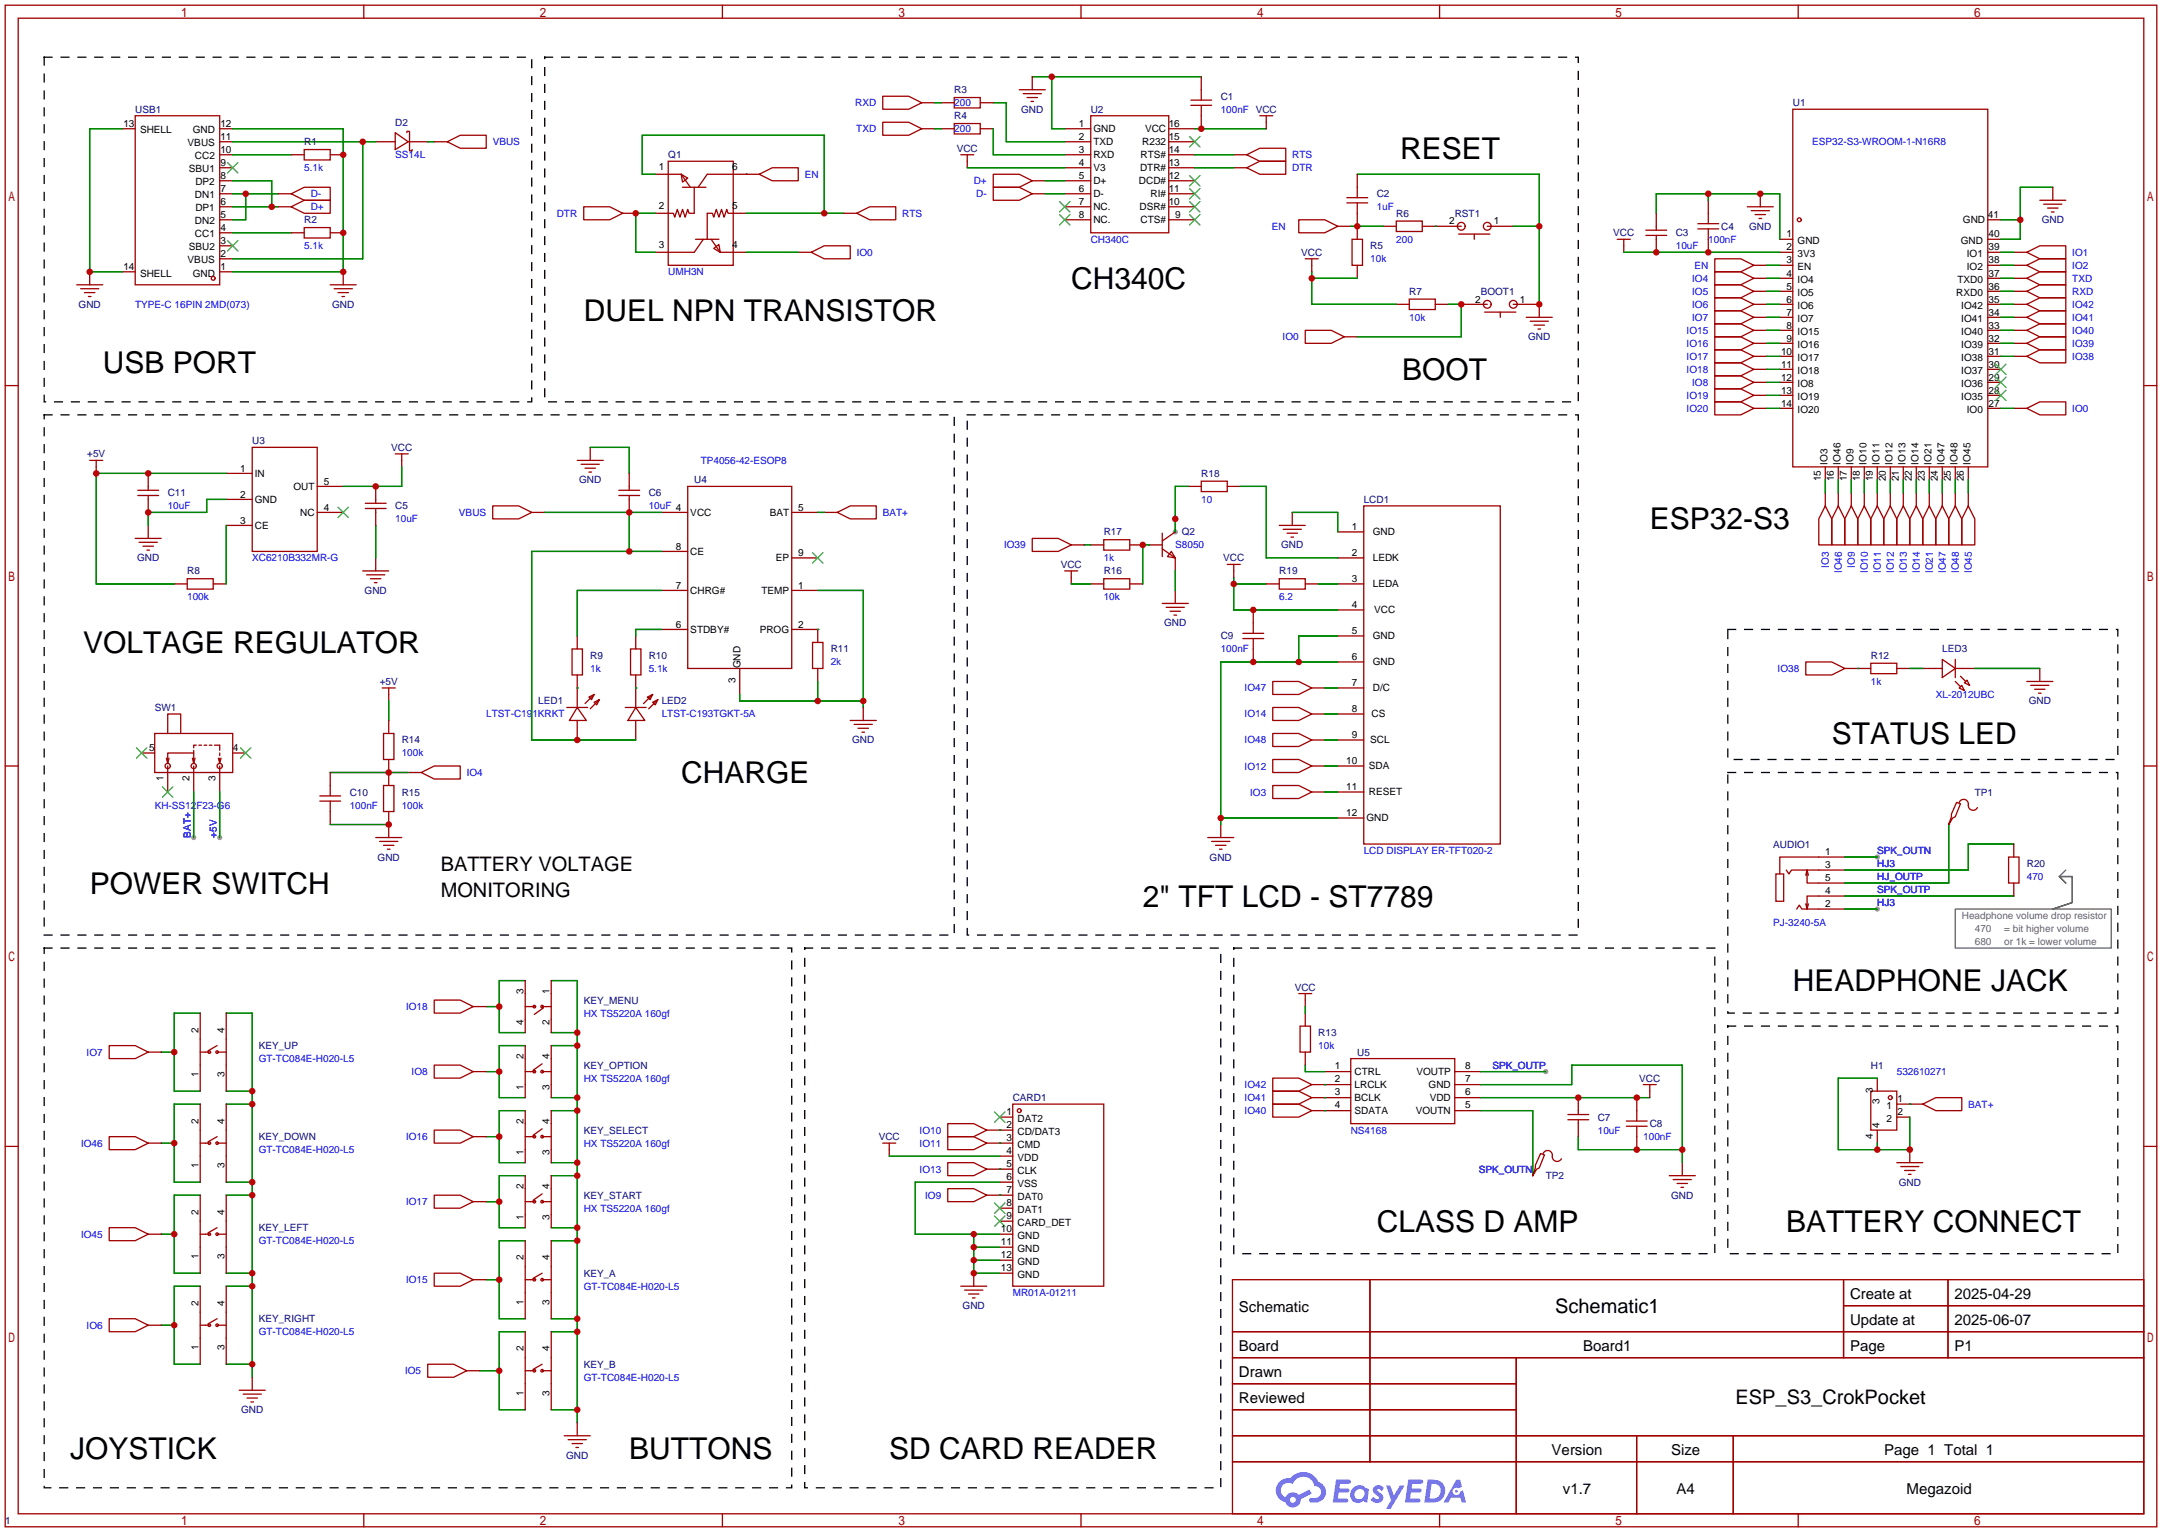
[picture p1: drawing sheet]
<svg xmlns="http://www.w3.org/2000/svg" width="422mm" height="299mm" viewBox="0 0 422 299" stroke-linecap="round" stroke-linejoin="round" font-family="sans-serif">
<defs><g id="words">
<g font-size="5.9">
<text x="273.6" y="31">RESET</text>
<text x="209.3" y="56.4">CH340C</text>
<text x="114" y="62.8">DUEL NPN TRANSISTOR</text>
<text x="20.1" y="72.9">USB PORT</text>
<text x="274" y="74.2">BOOT</text>
<text x="322.3" y="103.4">ESP32-S3</text>
<text x="16.3" y="127.5">VOLTAGE REGULATOR</text>
<text x="357.9" y="145.3">STATUS LED</text>
<text x="133.1" y="152.9">CHARGE</text>
<text x="17.5" y="174.5">POWER SWITCH</text>
<text x="223.3" y="177.1">2&quot; TFT LCD - ST7789</text>
<text x="350.3" y="193.6">HEADPHONE JACK</text>
<text x="269" y="240.6">CLASS D AMP</text>
<text x="349" y="240.6">BATTERY CONNECT</text>
<text x="13.7" y="285">JOYSTICK</text>
<text x="122.9" y="285">BUTTONS</text>
<text x="173.7" y="285">SD CARD READER</text>
</g>
<g font-size="3.9">
<text x="86.1" y="170">BATTERY VOLTAGE</text>
<text x="86.1" y="175.1">MONITORING</text>
<text x="303.8" y="256.4">Schematic1</text>
<text x="339.1" y="274.2">ESP_S3_CrokPocket</text>
</g>
<g font-size="2.9">
<text x="242.1" y="256.2">Schematic</text>
<text x="361.5" y="253.7">Create at</text>
<text x="381.9" y="253.7">2025-04-29</text>
<text x="242.1" y="263.9">Board</text>
<text x="309.3" y="263.9">Board1</text>
<text x="361.5" y="258.8">Update at</text>
<text x="361.5" y="263.9">Page</text>
<text x="381.9" y="258.8">2025-06-07</text>
<text x="381.9" y="263.9">P1</text>
<text x="242.1" y="268.9">Drawn</text>
<text x="242.1" y="274">Reviewed</text>
<text x="303.2" y="284.2">Version</text>
<text x="326.5" y="284.2">Size</text>
<text x="368.1" y="284.2">Page 1 Total 1</text>
<text x="305.4" y="291.8">v1.7</text>
<text x="327.5" y="291.8">A4</text>
<text x="372.5" y="291.8">Megazoid</text>
</g>
<g font-size="2" fill="#000080">
<text x="26.4" y="22">USB1</text>
<text x="186.4" y="18.2">R3</text>
<text x="186.4" y="23.3">R4</text>
<text x="199.5" y="22">GND</text>
<text x="213.1" y="22">U2</text>
<text x="238.5" y="19.5">C1</text>
<text x="350.3" y="20.8">U1</text>
<text x="59.4" y="28.4">R1</text>
<text x="77.2" y="24.6">D2</text>
<text x="186.9" y="29.6">VCC</text>
<text x="130.6" y="30.9">Q1</text>
<text x="269" y="38.5">C2</text>
<text x="59.4" y="43.6">R2</text>
<text x="272.8" y="42.3">R6</text>
<text x="284.2" y="42.3">RST1</text>
<text x="315.2" y="46.2">VCC</text>
<text x="327.4" y="46.2">C3</text>
<text x="336.3" y="44.9">C4</text>
<text x="341.7" y="44.9">GND</text>
<text x="398.9" y="43.6">GND</text>
<text x="254.2" y="50">VCC</text>
<text x="267.7" y="48.7">R5</text>
<text x="275.3" y="57.6">R7</text>
<text x="289.3" y="57.6">BOOT1</text>
<text x="15.4" y="60.1">GND</text>
<text x="64.9" y="60.1">GND</text>
<text x="298.6" y="66.5">GND</text>
<text x="17" y="89.3">+5V</text>
<text x="49.3" y="86.8">U3</text>
<text x="76.4" y="88.1">VCC</text>
<text x="113.1" y="94.4">GND</text>
<text x="135.6" y="94.4">U4</text>
<text x="234.7" y="93.1">R18</text>
<text x="32.8" y="97">C11</text>
<text x="77.2" y="99.5">C5</text>
<text x="126.7" y="97">C6</text>
<text x="266.4" y="98.2">LCD1</text>
<text x="215.6" y="104.6">R17</text>
<text x="230.9" y="104.6">Q2</text>
<text x="250.3" y="107.1">GND</text>
<text x="26.8" y="109.7">GND</text>
<text x="36.6" y="112.2">R8</text>
<text x="207.2" y="110.9">VCC</text>
<text x="215.6" y="112.2">R16</text>
<text x="239" y="109.7">VCC</text>
<text x="249.9" y="112.2">R19</text>
<text x="71.2" y="116">GND</text>
<text x="227.4" y="122.4">GND</text>
<text x="238.5" y="124.9">C9</text>
<text x="115.3" y="128.7">R9</text>
<text x="126.7" y="128.7">R10</text>
<text x="162.3" y="127.4">R11</text>
<text x="365.5" y="128.7">R12</text>
<text x="379.5" y="127.4">LED3</text>
<text x="74.2" y="133.8">+5V</text>
<text x="105.2" y="137.6">LED1</text>
<text x="129.3" y="137.6">LED2</text>
<text x="396.4" y="137.6">GND</text>
<text x="30.2" y="138.9">SW1</text>
<text x="78.5" y="145.2">R14</text>
<text x="166.5" y="145.2">GND</text>
<text x="68.3" y="155.4">C10</text>
<text x="78.5" y="155.4">R15</text>
<text x="385.8" y="155.4">TP1</text>
<text x="346.5" y="165.5">AUDIO1</text>
<text x="73.8" y="168.1">GND</text>
<text x="236.3" y="168.1">GND</text>
<text x="396" y="169.3">R20</text>
<text x="114" y="196">KEY_MENU</text>
<text x="253" y="193.5">VCC</text>
<text x="257.6" y="202.4">R13</text>
<text x="50.5" y="204.9">KEY_UP</text>
<text x="114" y="208.7">KEY_OPTION</text>
<text x="265.2" y="206.2">U5</text>
<text x="365.5" y="208.7">H1</text>
<text x="197.9" y="215.1">CARD1</text>
<text x="320.3" y="211.3">VCC</text>
<text x="114" y="221.4">KEY_SELECT</text>
<text x="312.2" y="218.9">C7</text>
<text x="322.3" y="220.1">C8</text>
<text x="50.5" y="222.7">KEY_DOWN</text>
<text x="171.7" y="222.7">VCC</text>
<text x="302" y="230.3">TP2</text>
<text x="371" y="231.6">GND</text>
<text x="114" y="234.1">KEY_START</text>
<text x="326.5" y="234.1">GND</text>
<text x="50.5" y="240.5">KEY_LEFT</text>
<text x="114" y="249.4">KEY_A</text>
<text x="188.1" y="255.7">GND</text>
<text x="50.5" y="258.2">KEY_RIGHT</text>
<text x="114" y="267.1">KEY_B</text>
<text x="47.1" y="276">GND</text>
<text x="110.6" y="284.9">GND</text>
<text x="1" y="297.6">1</text>
</g>
<g font-size="2" fill="#00f">
<text x="167.1" y="20.8">RXD</text>
<text x="186.4" y="20.8">200</text>
<text x="238.5" y="22">100nF VCC</text>
<text x="96.3" y="28.4">VBUS</text>
<text x="167.3" y="25.8">TXD</text>
<text x="186.4" y="25.8">200</text>
<text x="354.1" y="28.4">ESP32-S3-WROOM-1-N16R8</text>
<text x="59.4" y="33.5">5.1k</text>
<text x="77.2" y="30.9">SS14L</text>
<text x="157.2" y="34.7">EN</text>
<text x="190.2" y="36">D+</text>
<text x="252.5" y="33.5">DTR</text>
<text x="252.5" y="30.9">RTS</text>
<text x="60.7" y="38.5">D-</text>
<text x="60.7" y="41.1">D+</text>
<text x="190.7" y="38.5">D-</text>
<text x="269" y="41.1">1uF</text>
<text x="108.8" y="42.3">DTR</text>
<text x="176.3" y="42.3">RTS</text>
<text x="213.1" y="47.4">CH340C</text>
<text x="248.5" y="44.9">EN</text>
<text x="272.8" y="47.4">200</text>
<text x="333.8" y="47.4">100nF</text>
<text x="59.4" y="48.7">5.1k</text>
<text x="130.6" y="53.8">UMH3N</text>
<text x="167.4" y="50">IO0</text>
<text x="267.7" y="51.2">10k</text>
<text x="327.4" y="48.7">10uF</text>
<text x="331" y="52.5">EN</text>
<text x="404.9" y="50">IO1</text>
<text x="404.9" y="52.5">IO2</text>
<text x="330.6" y="55">IO4</text>
<text x="330.6" y="57.6">IO5</text>
<text x="404.9" y="55">TXD</text>
<text x="404.9" y="57.6">RXD</text>
<text x="26.4" y="60.1">TYPE-C 16PIN 2MD(073)</text>
<text x="275.3" y="62.7">10k</text>
<text x="329.5" y="65.2">IO15</text>
<text x="330.6" y="60.1">IO6</text>
<text x="330.6" y="62.7">IO7</text>
<text x="404.9" y="60.1">IO42</text>
<text x="404.9" y="62.7">IO41</text>
<text x="404.9" y="65.2">IO40</text>
<text x="250.6" y="66.5">IO0</text>
<text x="329.5" y="67.7">IO16</text>
<text x="329.5" y="70.3">IO17</text>
<text x="404.9" y="67.7">IO39</text>
<text x="404.9" y="70.3">IO38</text>
<text x="329.5" y="72.8">IO18</text>
<text x="329.5" y="77.9">IO19</text>
<text x="330.6" y="75.4">IO8</text>
<text x="329.5" y="80.4">IO20</text>
<text x="404.9" y="80.4">IO0</text>
<text x="136.9" y="90.6">TP4056-42-ESOP8</text>
<text x="32.8" y="99.5">10uF</text>
<text x="89.7" y="100.8">VBUS</text>
<text x="126.7" y="99.5">10uF 4</text>
<text x="172.5" y="100.8">BAT+</text>
<text x="234.7" y="98.2">10</text>
<text x="77.2" y="102">10uF</text>
<text x="196.2" y="107.1">IO39</text>
<text x="229.6" y="107.1">S8050</text>
<text x="49.3" y="109.7">XC6210B332MR-G</text>
<text x="215.6" y="109.7">1k</text>
<text x="357.3" y="110.8" transform="rotate(-90 357.3 110.8)">IO3</text>
<text x="359.8" y="111.9" transform="rotate(-90 359.8 111.9)">IO46</text>
<text x="362.4" y="110.8" transform="rotate(-90 362.4 110.8)">IO9</text>
<text x="364.9" y="111.9" transform="rotate(-90 364.9 111.9)">IO10</text>
<text x="367.5" y="111.9" transform="rotate(-90 367.5 111.9)">IO11</text>
<text x="370" y="111.9" transform="rotate(-90 370 111.9)">IO12</text>
<text x="372.5" y="111.9" transform="rotate(-90 372.5 111.9)">IO13</text>
<text x="375.1" y="111.9" transform="rotate(-90 375.1 111.9)">IO14</text>
<text x="377.6" y="111.9" transform="rotate(-90 377.6 111.9)">IO21</text>
<text x="380.2" y="111.9" transform="rotate(-90 380.2 111.9)">IO47</text>
<text x="382.7" y="111.9" transform="rotate(-90 382.7 111.9)">IO48</text>
<text x="385.2" y="111.9" transform="rotate(-90 385.2 111.9)">IO45</text>
<text x="36.6" y="117.3">100k</text>
<text x="215.6" y="117.3">10k</text>
<text x="249.9" y="117.3">6.2</text>
<text x="115.3" y="131.2">1k</text>
<text x="126.7" y="131.2">5.1k</text>
<text x="162.3" y="130">2k</text>
<text x="238.5" y="127.4">100nF</text>
<text x="347.3" y="131.2">IO38</text>
<text x="243.2" y="135.1">IO47</text>
<text x="365.5" y="133.8">1k</text>
<text x="378.2" y="136.3">XL-2012UBC</text>
<text x="95" y="140.1">LTST-C191KRKT</text>
<text x="129.3" y="140.1">LTST-C193TGKT-5A</text>
<text x="243.2" y="140.1">IO14</text>
<text x="78.5" y="147.8">100k</text>
<text x="243.2" y="145.2">IO48</text>
<text x="91.2" y="151.6">IO4</text>
<text x="243.2" y="150.3">IO12</text>
<text x="244.2" y="155.4">IO3</text>
<text x="30.2" y="157.9">KH-SS12F23-G6</text>
<text x="68.3" y="157.9">100nF</text>
<text x="78.5" y="157.9">100k</text>
<text x="37.3" y="163.6" transform="rotate(-90 37.3 163.6)">BAT+</text>
<text x="42.3" y="163.6" transform="rotate(-90 42.3 163.6)">+5V</text>
<text x="266.4" y="166.8">LCD DISPLAY ER-TFT020-2</text>
<text x="366.8" y="166.8">SPK_OUTN</text>
<text x="366.8" y="171.9">HJ_OUTP</text>
<text x="366.8" y="169.3">HJ3</text>
<text x="396" y="171.9">470</text>
<text x="366.8" y="177">HJ3</text>
<text x="366.8" y="174.4">SPK_OUTP</text>
<text x="346.5" y="180.8">PJ-3240-5A</text>
<text x="79.3" y="197.3">IO18</text>
<text x="114" y="198.6">HX TS5220A 160gf</text>
<text x="16.9" y="206.2">IO7</text>
<text x="50.5" y="207.4">GT-TC084E-H020-L5</text>
<text x="80.4" y="210">IO8</text>
<text x="257.6" y="204.9">10k</text>
<text x="291.6" y="208.7">SPK_OUTP</text>
<text x="370.6" y="210">532610271</text>
<text x="114" y="211.3">HX TS5220A 160gf</text>
<text x="243.2" y="212.5">IO42</text>
<text x="243.2" y="215.1">IO41</text>
<text x="179.7" y="221.4">IO10</text>
<text x="243.2" y="217.6">IO40</text>
<text x="263.9" y="221.4">NS4168</text>
<text x="312.2" y="221.4">10uF</text>
<text x="384.6" y="216.3">BAT+</text>
<text x="15.8" y="224">IO46</text>
<text x="50.5" y="225.2">GT-TC084E-H020-L5</text>
<text x="79.3" y="222.7">IO16</text>
<text x="114" y="224">HX TS5220A 160gf</text>
<text x="179.7" y="224">IO11</text>
<text x="321.1" y="222.7">100nF</text>
<text x="179.7" y="229">IO13</text>
<text x="288.9" y="229">SPK_OUTN</text>
<text x="79.3" y="235.4">IO17</text>
<text x="114" y="236.7">HX TS5220A 160gf</text>
<text x="180.7" y="234.1">IO9</text>
<text x="15.8" y="241.7">IO45</text>
<text x="50.5" y="243">GT-TC084E-H020-L5</text>
<text x="79.3" y="250.6">IO15</text>
<text x="114" y="251.9">GT-TC084E-H020-L5</text>
<text x="197.9" y="253.2">MR01A-01211</text>
<text x="16.9" y="259.5">IO6</text>
<text x="50.5" y="260.8">GT-TC084E-H020-L5</text>
<text x="79.1" y="268.4">IO5</text>
<text x="114" y="269.7">GT-TC084E-H020-L5</text>
</g>
<g font-size="2">
<text x="24.1" y="24.8">13</text>
<text x="27.4" y="26.1">SHELL</text>
<text x="36.7" y="28.6">VBUS</text>
<text x="37.6" y="26.1">GND</text>
<text x="43.1" y="29.9">10</text>
<text x="43.1" y="27.3">11</text>
<text x="43.1" y="24.8">12</text>
<text x="210.7" y="29.9">3</text>
<text x="210.7" y="27.3">2</text>
<text x="210.7" y="24.8">1</text>
<text x="213.6" y="28.3">TXD</text>
<text x="213.6" y="25.8">GND</text>
<text x="223.2" y="28.3">R232</text>
<text x="223.7" y="25.8">VCC</text>
<text x="228.3" y="24.8">16</text>
<text x="228.3" y="27.3">15</text>
<text x="228.3" y="29.9">14</text>
<text x="36.9" y="33.7">SBU1</text>
<text x="38.1" y="31.1">CC2</text>
<text x="43.1" y="35">8</text>
<text x="43.1" y="32.4">9</text>
<text x="128.7" y="33.2">1</text>
<text x="143" y="33.2">6</text>
<text x="210.7" y="35">5</text>
<text x="210.7" y="32.4">4</text>
<text x="213.6" y="36">D+</text>
<text x="213.6" y="33.4">V3</text>
<text x="213.6" y="30.9">RXD</text>
<text x="222.5" y="36">DCD#</text>
<text x="222.7" y="33.4">DTR#</text>
<text x="222.8" y="30.9">RTS#</text>
<text x="228.3" y="32.4">13</text>
<text x="228.3" y="35">12</text>
<text x="38.1" y="38.8">DN1</text>
<text x="38.2" y="41.3">DP1</text>
<text x="38.2" y="36.2">DP2</text>
<text x="43.1" y="40">6</text>
<text x="43.1" y="37.5">7</text>
<text x="128.7" y="40.8">2</text>
<text x="143" y="40.8">5</text>
<text x="210.7" y="40">7</text>
<text x="210.7" y="37.5">6</text>
<text x="213.6" y="41">NC.</text>
<text x="213.6" y="38.5">D-</text>
<text x="222.6" y="41">DSR#</text>
<text x="224.8" y="38.5">RI#</text>
<text x="228.3" y="37.5">11</text>
<text x="228.3" y="40">10</text>
<text x="38.1" y="46.4">CC1</text>
<text x="38.1" y="43.8">DN2</text>
<text x="43.1" y="47.7">3</text>
<text x="43.1" y="45.1">4</text>
<text x="43.1" y="42.6">5</text>
<text x="210.7" y="42.6">8</text>
<text x="213.6" y="43.6">NC.</text>
<text x="222.8" y="43.6">CTS#</text>
<text x="229.6" y="42.6">9</text>
<text x="283.1" y="43.8">2</text>
<text x="291.8" y="43.8">1</text>
<text x="349.1" y="46.4">1</text>
<text x="351.2" y="47.7">GND</text>
<text x="383.1" y="47.7">GND</text>
<text x="383.5" y="43.6">GND</text>
<text x="388.4" y="42.6">41</text>
<text x="388.5" y="46.4">40</text>
<text x="24.1" y="52.7">14</text>
<text x="36.7" y="51.5">VBUS</text>
<text x="36.9" y="48.9">SBU2</text>
<text x="43.1" y="52.7">1</text>
<text x="43.1" y="50.2">2</text>
<text x="128.7" y="48.4">3</text>
<text x="143" y="48.4">4</text>
<text x="349.1" y="48.9">2</text>
<text x="349.1" y="51.5">3</text>
<text x="351.2" y="50.2">3V3</text>
<text x="351.2" y="52.7">EN</text>
<text x="384.3" y="52.7">IO2</text>
<text x="384.3" y="50.2">IO1</text>
<text x="388.5" y="51.5">38</text>
<text x="388.5" y="48.9">39</text>
<text x="27.4" y="54">SHELL</text>
<text x="37.6" y="54">GND</text>
<text x="288.2" y="59.1">2</text>
<text x="296.9" y="59.1">1</text>
<text x="349.1" y="54">4</text>
<text x="349.1" y="56.5">5</text>
<text x="349.1" y="59.1">6</text>
<text x="351.2" y="55.3">IO4</text>
<text x="351.2" y="57.8">IO5</text>
<text x="382.2" y="57.8">RXD0</text>
<text x="382.4" y="55.3">TXD0</text>
<text x="388.5" y="59.1">35</text>
<text x="388.5" y="56.5">36</text>
<text x="388.5" y="54">37</text>
<text x="349.1" y="61.6">7</text>
<text x="349.1" y="64.2">8</text>
<text x="351.2" y="60.4">IO6</text>
<text x="351.2" y="62.9">IO7</text>
<text x="351.2" y="65.4">IO15</text>
<text x="383.2" y="65.4">IO40</text>
<text x="383.2" y="62.9">IO41</text>
<text x="383.2" y="60.4">IO42</text>
<text x="388.5" y="64.2">33</text>
<text x="388.5" y="61.6">34</text>
<text x="348" y="69.2">10</text>
<text x="348" y="71.8">11</text>
<text x="349.1" y="66.7">9</text>
<text x="351.2" y="68">IO16</text>
<text x="351.2" y="70.5">IO17</text>
<text x="383.2" y="70.5">IO38</text>
<text x="383.2" y="68">IO39</text>
<text x="388.5" y="71.8">30</text>
<text x="388.5" y="69.2">31</text>
<text x="388.5" y="66.7">32</text>
<text x="348" y="74.3">12</text>
<text x="348" y="76.9">13</text>
<text x="351.2" y="73.1">IO18</text>
<text x="351.2" y="75.6">IO8</text>
<text x="383.2" y="75.6">IO36</text>
<text x="383.2" y="73.1">IO37</text>
<text x="388.5" y="76.9">28</text>
<text x="388.5" y="74.3">29</text>
<text x="348" y="79.4">14</text>
<text x="351.2" y="78.1">IO19</text>
<text x="351.2" y="80.7">IO20</text>
<text x="383.2" y="78.1">IO35</text>
<text x="384.3" y="80.7">IO0</text>
<text x="388.5" y="79.4">27</text>
<text x="46.9" y="92.1">1</text>
<text x="49.8" y="93.1">IN</text>
<text x="57.3" y="95.7">OUT</text>
<text x="63.2" y="94.6">5</text>
<text x="355.8" y="94" transform="rotate(-90 355.8 94)">15</text>
<text x="357" y="90.7" transform="rotate(-90 357 90.7)">IO3</text>
<text x="358.3" y="94" transform="rotate(-90 358.3 94)">16</text>
<text x="359.6" y="90.7" transform="rotate(-90 359.6 90.7)">IO46</text>
<text x="360.9" y="94" transform="rotate(-90 360.9 94)">17</text>
<text x="362.1" y="90.7" transform="rotate(-90 362.1 90.7)">IO9</text>
<text x="363.4" y="94" transform="rotate(-90 363.4 94)">18</text>
<text x="364.7" y="90.7" transform="rotate(-90 364.7 90.7)">IO10</text>
<text x="365.9" y="94" transform="rotate(-90 365.9 94)">19</text>
<text x="367.2" y="90.7" transform="rotate(-90 367.2 90.7)">IO11</text>
<text x="368.5" y="94" transform="rotate(-90 368.5 94)">20</text>
<text x="369.7" y="90.7" transform="rotate(-90 369.7 90.7)">IO12</text>
<text x="371" y="94" transform="rotate(-90 371 94)">21</text>
<text x="372.3" y="90.7" transform="rotate(-90 372.3 90.7)">IO13</text>
<text x="373.6" y="94" transform="rotate(-90 373.6 94)">22</text>
<text x="374.8" y="90.7" transform="rotate(-90 374.8 90.7)">IO14</text>
<text x="376.1" y="94" transform="rotate(-90 376.1 94)">23</text>
<text x="377.4" y="90.7" transform="rotate(-90 377.4 90.7)">IO21</text>
<text x="378.6" y="94" transform="rotate(-90 378.6 94)">24</text>
<text x="379.9" y="90.7" transform="rotate(-90 379.9 90.7)">IO47</text>
<text x="381.2" y="94" transform="rotate(-90 381.2 94)">25</text>
<text x="382.4" y="90.7" transform="rotate(-90 382.4 90.7)">IO48</text>
<text x="383.7" y="94" transform="rotate(-90 383.7 94)">26</text>
<text x="385" y="90.7" transform="rotate(-90 385 90.7)">IO45</text>
<text x="46.9" y="97.2">2</text>
<text x="49.8" y="98.2">GND</text>
<text x="58.6" y="100.7">NC</text>
<text x="63.2" y="99.7">4</text>
<text x="134.9" y="100.7">VCC</text>
<text x="150.4" y="100.7">BAT</text>
<text x="156" y="99.7">5</text>
<text x="46.9" y="102.3">3</text>
<text x="49.8" y="103.3">CE</text>
<text x="132" y="107.3">8</text>
<text x="264.1" y="103.5">1</text>
<text x="268.2" y="104.5">GND</text>
<text x="134.9" y="108.4">CE</text>
<text x="151.6" y="109.6">EP</text>
<text x="156" y="108.6">9</text>
<text x="264.1" y="108.6">2</text>
<text x="264.1" y="113.7">3</text>
<text x="268.2" y="109.6">LEDK</text>
<text x="132" y="115">7</text>
<text x="134.9" y="116">CHRG#</text>
<text x="148.7" y="116">TEMP</text>
<text x="156" y="115">1</text>
<text x="264.1" y="118.8">4</text>
<text x="268.2" y="114.7">LEDA</text>
<text x="268.5" y="119.8">VCC</text>
<text x="132" y="122.6">6</text>
<text x="134.9" y="123.6">STDBY#</text>
<text x="148.4" y="123.6">PROG</text>
<text x="156" y="122.6">2</text>
<text x="264.1" y="123.9">5</text>
<text x="268.2" y="124.9">GND</text>
<text x="144.7" y="130.5" transform="rotate(-90 144.7 130.5)">GND</text>
<text x="264.1" y="128.9">6</text>
<text x="268.2" y="129.9">GND</text>
<text x="143.7" y="133.4" transform="rotate(-90 143.7 133.4)">3</text>
<text x="264.1" y="134">7</text>
<text x="268.2" y="135">D/C</text>
<text x="264.1" y="139.1">8</text>
<text x="268" y="140.1">CS</text>
<text x="29.1" y="146.7">5</text>
<text x="45.5" y="146.7">4</text>
<text x="263" y="149.3">10</text>
<text x="264.1" y="144.2">9</text>
<text x="267.7" y="145.2">SCL</text>
<text x="31.9" y="152.4" transform="rotate(-90 31.9 152.4)">1</text>
<text x="37" y="152.4" transform="rotate(-90 37 152.4)">2</text>
<text x="42.1" y="152.4" transform="rotate(-90 42.1 152.4)">3</text>
<text x="263" y="154.3">11</text>
<text x="267.5" y="150.3">SDA</text>
<text x="267.5" y="155.3">RESET</text>
<text x="263" y="159.4">12</text>
<text x="267" y="160.4">GND</text>
<text x="356.6" y="167">1</text>
<text x="356.6" y="169.6">3</text>
<text x="356.6" y="172.1">5</text>
<text x="356.6" y="177.2">2</text>
<text x="356.6" y="174.7">4</text>
<text x="102.3" y="194.1" transform="rotate(-90 102.3 194.1)">3</text>
<text x="107.3" y="194.1" transform="rotate(-90 107.3 194.1)">1</text>
<text x="38.8" y="201.7" transform="rotate(-90 38.8 201.7)">2</text>
<text x="43.8" y="201.7" transform="rotate(-90 43.8 201.7)">4</text>
<text x="102.3" y="200.2" transform="rotate(-90 102.3 200.2)">4</text>
<text x="107.3" y="200.2" transform="rotate(-90 107.3 200.2)">2</text>
<text x="102.3" y="206.8" transform="rotate(-90 102.3 206.8)">2</text>
<text x="107.3" y="206.8" transform="rotate(-90 107.3 206.8)">4</text>
<text x="260.8" y="208.7">1</text>
<text x="264.7" y="210">CTRL</text>
<text x="276.7" y="210">VOUTP</text>
<text x="286.3" y="208.7">8</text>
<text x="38.8" y="210.4" transform="rotate(-90 38.8 210.4)">1</text>
<text x="43.8" y="210.4" transform="rotate(-90 43.8 210.4)">3</text>
<text x="102.3" y="212.9" transform="rotate(-90 102.3 212.9)">1</text>
<text x="107.3" y="212.9" transform="rotate(-90 107.3 212.9)">3</text>
<text x="260.8" y="211.3">2</text>
<text x="260.8" y="213.8">3</text>
<text x="264.7" y="212.5">LRCLK</text>
<text x="264.7" y="215.1">BCLK</text>
<text x="279.1" y="212.5">GND</text>
<text x="279.3" y="215.1">VDD</text>
<text x="286.3" y="213.8">6</text>
<text x="286.3" y="211.3">7</text>
<text x="365.9" y="213.5" transform="rotate(-90 365.9 213.5)">3</text>
<text x="367.2" y="215.6" transform="rotate(-90 367.2 215.6)">3</text>
<text x="370.7" y="215.3">1</text>
<text x="38.8" y="219.5" transform="rotate(-90 38.8 219.5)">2</text>
<text x="43.8" y="219.5" transform="rotate(-90 43.8 219.5)">4</text>
<text x="102.3" y="219.5" transform="rotate(-90 102.3 219.5)">2</text>
<text x="107.3" y="219.5" transform="rotate(-90 107.3 219.5)">4</text>
<text x="196.7" y="217.8">1</text>
<text x="196.7" y="220.4">2</text>
<text x="198.8" y="219.1">DAT2</text>
<text x="198.8" y="221.6">CD/DAT3</text>
<text x="260.8" y="216.3">4</text>
<text x="264.7" y="217.6">SDATA</text>
<text x="276.6" y="217.6">VOUTN</text>
<text x="286.3" y="216.3">5</text>
<text x="367.2" y="220.3" transform="rotate(-90 367.2 220.3)">4</text>
<text x="368.6" y="216.6">1</text>
<text x="368.6" y="219.1">2</text>
<text x="370.7" y="217.8">2</text>
<text x="102.3" y="225.6" transform="rotate(-90 102.3 225.6)">1</text>
<text x="107.3" y="225.6" transform="rotate(-90 107.3 225.6)">3</text>
<text x="196.7" y="222.9">3</text>
<text x="196.7" y="225.5">4</text>
<text x="196.7" y="228">5</text>
<text x="198.8" y="224.2">CMD</text>
<text x="198.8" y="226.7">VDD</text>
<text x="365.9" y="222.4" transform="rotate(-90 365.9 222.4)">4</text>
<text x="38.8" y="228.2" transform="rotate(-90 38.8 228.2)">1</text>
<text x="43.8" y="228.2" transform="rotate(-90 43.8 228.2)">3</text>
<text x="102.3" y="232.2" transform="rotate(-90 102.3 232.2)">2</text>
<text x="107.3" y="232.2" transform="rotate(-90 107.3 232.2)">4</text>
<text x="196.7" y="230.5">6</text>
<text x="196.7" y="233.1">7</text>
<text x="198.8" y="229.3">CLK</text>
<text x="198.8" y="231.8">VSS</text>
<text x="38.8" y="237.2" transform="rotate(-90 38.8 237.2)">2</text>
<text x="43.8" y="237.2" transform="rotate(-90 43.8 237.2)">4</text>
<text x="102.3" y="238.3" transform="rotate(-90 102.3 238.3)">1</text>
<text x="107.3" y="238.3" transform="rotate(-90 107.3 238.3)">3</text>
<text x="196.7" y="235.6">8</text>
<text x="196.7" y="238.2">9</text>
<text x="198.8" y="234.3">DAT0</text>
<text x="198.8" y="236.9">DAT1</text>
<text x="198.8" y="239.4">CARD_DET</text>
<text x="38.8" y="245.9" transform="rotate(-90 38.8 245.9)">1</text>
<text x="43.8" y="245.9" transform="rotate(-90 43.8 245.9)">3</text>
<text x="195.6" y="240.7">10</text>
<text x="195.6" y="243.2">11</text>
<text x="195.6" y="245.8">12</text>
<text x="198.8" y="242">GND</text>
<text x="198.8" y="244.5">GND</text>
<text x="102.3" y="246.1" transform="rotate(-90 102.3 246.1)">2</text>
<text x="107.3" y="246.1" transform="rotate(-90 107.3 246.1)">4</text>
<text x="195.6" y="248.3">13</text>
<text x="198.8" y="247">GND</text>
<text x="198.8" y="249.6">GND</text>
<text x="38.8" y="255" transform="rotate(-90 38.8 255)">2</text>
<text x="43.8" y="255" transform="rotate(-90 43.8 255)">4</text>
<text x="102.3" y="254.8" transform="rotate(-90 102.3 254.8)">1</text>
<text x="107.3" y="254.8" transform="rotate(-90 107.3 254.8)">3</text>
<text x="38.8" y="263.7" transform="rotate(-90 38.8 263.7)">1</text>
<text x="43.8" y="263.7" transform="rotate(-90 43.8 263.7)">3</text>
<text x="102.3" y="263.9" transform="rotate(-90 102.3 263.9)">2</text>
<text x="107.3" y="263.9" transform="rotate(-90 107.3 263.9)">4</text>
<text x="102.3" y="272.6" transform="rotate(-90 102.3 272.6)">1</text>
<text x="107.3" y="272.6" transform="rotate(-90 107.3 272.6)">3</text>
</g>
<g font-size="2" fill="#666">
<text x="383.3" y="179.5">Headphone volume drop resistor</text>
<text x="385.8" y="182">470</text>
<text x="385.8" y="184.6">680</text>
<text x="391.6" y="182">= bit higher volume</text>
<text x="391.6" y="184.6">or 1k = lower volume</text>
</g>
</g></defs>
<g fill="#999">
<circle cx="302" cy="209.3" r=".51"/>
<circle cx="366.8" cy="177.5" r=".51"/>
<circle cx="366.8" cy="167.4" r=".51"/>
<circle cx="229.6" cy="103.9" r=".51"/>
<circle cx="37.8" cy="163.6" r=".51"/>
<circle cx="42.9" cy="163.6" r=".51"/>
</g>
<g fill="none" stroke="#a10000" stroke-width=".25">
<path d="M1 1h420.4v297.2h-420.4zM3.6 3.6h415.2v292.1h-415.2zM71.1 1v2.6M141.1 1v2.6M211.2 1v2.6M281.3 1v2.6M351.3 1v2.6M1 75.3h2.6M418.8 75.3h2.6M1 149.6h2.6M418.8 149.6h2.6M1 223.9h2.6"/>
<path d="M418.8 223.9h2.6M240.8 249.9h178v45.8h-178zM267.7 249.9v35.6M360.2 249.9v15.3M360.2 255h58.6M380.6 249.9v15.3M240.8 260.1h178M240.8 265.2h178M240.8 270.3h55.4M240.8 275.3h55.4M296.2 265.2v30.5M71.1 295.7v2.5"/>
<path d="M141.1 295.7v2.5M211.2 295.7v2.5M240.8 280.4h178M240.8 285.5h178M281.3 295.7v2.5M319.8 280.4v15.3M338.6 280.4v15.3M351.3 295.7v2.5"/>
</g>
<g fill="#5487ff">
<path d="M268.5 290.3a1.3 1.3 0 0 1 1.9 .3l-.4 .6a.54 .54 0 0 0-1-.2l.2 .2a1.58 1.58 0 0 1 1 1.6 1.43 1.43 0 0 1-2.4 .1l.5-.6a.64 .64 0 0 0 .5 .5 .64 .64 0 0 0 .6-.3l-.1-.2a1.35 1.35 0 0 1-1-1.8z"/>
<path d="M270.8 290.2h.8l.7 1.9 1.2-1.9h.9l-2.7 4.5h-.9l1-1.7z"/>
<path d="M261 289h1.7a1.31 1.31 0 0 1 1.2 .2 .4 .4 0 0 1-.3 .6h-1.8l-.1 .9h1.6a.4 .4 0 0 1 .3 .4 .4 .4 0 0 1-.4 .4h-1.6l-.2 1.2h.8a1.23 1.23 0 0 1 1.2 .2 .39 .39 0 0 1-.4 .6h-2.6z"/>
<path d="M275.1 289h1.7a1.32 1.32 0 0 1 1.2 .2 .39 .39 0 0 1-.3 .6h-1.8l-.1 .9h1.6a.4 .4 0 0 1 .4 .4 .4 .4 0 0 1-.5 .4h-1.6l-.2 1.2h.8a1.23 1.23 0 0 1 1.2 .2 .39 .39 0 0 1-.4 .6h-2.6z"/>
<path d="M284.5 289h.8l.3 1.3-.6 .4a.75 .75 0 0 0-1.1 .3 .75 .75 0 0 0 .5 1 .75 .75 0 0 0 .9-.6l.5-.3 .6 2.4h-.8l-.3-1h-1.8l-.5 1h-1z"/>
<path d="M278.9 289l-.6 4.5h1.4a2.27 2.27 0 0 0 2.7-2.3 2.27 2.27 0 0 0-2.7-2.2zM279.7 289.8a1.5 1.5 0 0 1 1.8 1.5 1.5 1.5 0 0 1-1.9 1.4h-.3z"/>
<path d="M264.4 290.6a1.6 1.6 0 0 0-.4 2.3 1.6 1.6 0 0 0 2.3 .2l.8 .4 .3-2.5-.1-.3h-.5a1.58 1.58 0 0 0-2.4-.1zM265 291.1a.99 .99 0 0 1 1.6 .3 .99 .99 0 0 1-.9 1.4 .94 .94 0 0 1-1-.5 .94 .94 0 0 1 .3-1.2z"/>
<path d="M250 289.4a2.37 2.37 0 0 0 1.1 4 1.54 1.54 0 0 0 1.8 1 1.54 1.54 0 0 0 1.2-1.6l2.2-1.1-.5-.8-2.1 1.1a1.57 1.57 0 0 0-2.6 .4 1.5 1.5 0 0 1-.7-2.1 1.5 1.5 0 0 1 2.2-.5 2.23 2.23 0 0 1 2.3-1.4 2.23 2.23 0 0 1 1.9 1.8 1.16 1.16 0 0 1 1.3 1.1 1.16 1.16 0 0 1-1.1 1.3h-.7a.47 .47 0 0 0-.5 .3 .47 .47 0 0 0 .4 .6 2.17 2.17 0 0 0 2.5-1 2.17 2.17 0 0 0-.4-2.7l-.7-.4a3.2 3.2 0 0 0-5.5-.7l-1.1 .1zM252 292.9a.6 .6 0 0 1 1.2 0 .6 .6 0 0 1-1.2 0z"/>
<circle cx="284.6" cy="291.3" r=".28"/>
</g>
<g fill="none" stroke="#a10000" stroke-width=".25">
<path d="M172.5 18.8h5l2.6 1.3-2.6 1.2h-5zM186.4 19.1h5.1v2h-5.1zM199.1 17.5h5.1M199.9 18.3h3.6M200.7 19.1h2M201.4 19.8h.5M201.7 15v2.5M232.7 19.6h4M234.7 15v4.6M23.9 25.1h2.5M26.4 22.6h16.5v33h-16.5zM42.9 25.1h2.6"/>
<path d="M42.9 27.7h2.6M42.9 30.2h2.6M42.9 32.8h2.6M42.9 35.3h2.6M42.9 37.8h2.6M54.4 37.8h2.5M56.9 37.8l2.5-1.2h5.1v2.5h-5.1zM56.9 30.2h2.5M59.4 29.2h5.1v2h-5.1zM64.5 30.2h2.6M73.4 27.7h3.8M77.2 25.9l2.6 1.8-2.6 1.5z"/>
<path d="M79.5 25.9v-.2h.5v3.8h.5v-.3M79.8 27.7h3.8M84.8 27.7h2.6M87.4 27.7l2.5-1.3h5.1v2.6h-5.1zM128 34h5.1M130.6 31.5h12.7v20.3h-12.7zM133.1 34l1.3 .8-1.1 .8zM133.1 34l1.8 2.6M133.3 36.6h4.6M135.6 36.6v5.1h-1l-.2-.8-.5 1.5-.6-1.5-.5 1.5-.5-1.5-.5 1.5-.2-.7h-3.6M148.3 34l2.6-1.2h5.1v2.5h-5.1zM148.3 34h-10.1l-1.8 2.6"/>
<path d="M172.5 23.9h5l2.6 1.2-2.6 1.3h-5zM180.1 25.1h2.5M180.1 20.1h2.5M183.9 25.1h2.5M183.9 20.1h2.5M186.4 24.1h5.1v2.1h-5.1zM187.7 30.2h2.5M189 30.2v2.6M191.5 25.1h2.6M191.5 20.1h2.6M194.1 34h5l2.6 1.3-2.6 1.3h-5zM194.1 36.6h5l2.6 1.2-2.6 1.3h-5z"/>
<path d="M201.7 35.3h2.5M201.7 37.8h2.5M208 25.1h5.1M208 27.7h5.1M208 30.2h5.1M208 32.8h5.1M208 35.3h5.1M208 37.8h5.1M213.1 22.6h15.2v22.9h-15.2zM228.3 25.1h5.1M228.3 27.7h5.1M228.3 30.2h5.1"/>
<path d="M228.3 32.8h5.1M228.3 35.3h5.1M228.3 37.8h5.1M232.7 20.6h4M234.7 20.6v4.5M241 30.2h2.6M241 32.8h2.6M243.6 32.8l2.5-1.3h5.1v2.5h-5.1zM243.6 30.2l2.5-1.2h5.1v2.5h-5.1zM246.1 22.6h2.6M247.4 22.6v2.5M263.1 38.6h4.1"/>
<path d="M263.1 39.6h4.1M265.2 34v4.6M265.2 39.6v7.1M333.8 39.1v4.6M343.9 37.8v2.6M350.3 21.3h38.1v69.9h-38.1zM398.5 39.1h5.1M399.3 39.9h3.5M401.1 36.6v2.5M15 55.6h5.1M15.7 56.4h3.6M16.5 57.2h2"/>
<path d="M17.3 57.9h.5M17.5 53.1v2.5M23.9 53.1h2.5M42.9 42.9h2.6M42.9 40.4h2.6M42.9 53.1h2.6M42.9 50.5h2.6M42.9 48h2.6M42.9 45.5h2.6M54.4 40.4h2.5M56.9 40.4l2.5-1.3h5.1v2.6h-5.1zM56.9 45.5h2.5"/>
<path d="M59.4 44.5h5.1v2h-5.1zM64.5 45.5h2.6M64.5 55.6h5.1M65.3 56.4h3.5M66 57.2h2.1M66.8 57.9h.5M67.1 53.1v2.5M114 40.4h5.1l2.6 1.3-2.6 1.2h-5.1zM121.7 41.7h2.5M135.9 46.7h4.6M137.4 46.7l-1.8 2.6h-7.6M138.9 46.7l1.8 2.6"/>
<path d="M139.4 48.5l1.1-.7 .2 1.5zM140.7 49.3h5.1M145.8 41.7h-3.6l-.2-.8-.5 1.5-.5-1.5-.5 1.5-.5-1.5-.6 1.5-.2-.7h-1v5M156 49.3h2.5M158.5 49.3l2.5-1.3h5.1v2.5h-5.1zM164.8 41.7h2.6M167.4 41.7l2.5-1.3h5.1v2.5h-5.1zM208 42.9h5.1M208 40.4h5.1M228.3 42.9h5.1M228.3 40.4h5.1M253.7 42.9h5.1l2.6 1.3-2.6 1.3h-5.1z"/>
<path d="M255 50.5h2.6M256.3 50.5v2.6M261.4 44.2h2.5M264.2 46.7h2v5.1h-2zM265.2 51.8v2.6M270.3 44.2h2.5M272.8 43.2h5.1v2h-5.1zM272.8 59.4h2.5M275.3 58.4h5.1v2.1h-5.1zM277.9 44.2h7.6M280.4 59.4h2.6M285 45.7h6.1"/>
<path d="M285.5 59.4h5.1M288 45.7v1M290.6 44.2h5.1M295.7 59.4h5v2.6M316 46.7h2.5M317.2 46.7v2.6M321.6 46h4M321.6 45h4M323.6 41.7v3.3M323.6 46v3.3M331.7 44.7h4.1M331.7 43.7h4.1"/>
<path d="M333.8 44.7v4.6M335 50.5h5.1l2.5 1.3-2.5 1.3h-5.1zM335 53.1h5.1l2.5 1.3-2.5 1.2h-5.1zM335 55.6h5.1l2.5 1.3-2.5 1.3h-5.1zM335 58.2h5.1l2.5 1.2-2.5 1.3h-5.1zM341.4 40.4h5.1M342.1 41.1h3.6M342.6 51.8h2.6M342.6 54.4h2.6M342.6 56.9h2.6M342.6 59.4h2.6M342.9 41.9h2"/>
<path d="M343.7 42.7h.5M347.7 46.7h2.6M347.7 49.3h2.6M347.7 51.8h2.6M347.7 54.4h2.6M347.7 56.9h2.6M347.7 59.4h2.6M388.4 46.7h2.5M388.4 49.3h2.5M388.4 51.8h2.5M388.4 54.4h2.5M388.4 56.9h2.5"/>
<path d="M388.4 59.4h2.5M388.4 42.9h2.5M393.4 49.3h2.6M393.4 51.8h2.6M393.4 54.4h2.6M393.4 56.9h2.6M393.4 59.4h2.6M396 49.3l2.5-1.3h5.1v2.5h-5.1zM396 51.8l2.5-1.3h5.1v2.6h-5.1zM396 54.4l2.5-1.3h5.1v2.5h-5.1zM396 56.9l2.5-1.3h5.1v2.6h-5.1zM396 59.4l2.5-1.2h5.1v2.5h-5.1z"/>
<path d="M400 40.6h2.1M400.8 41.4h.5M255 64.5h5.1l2.5 1.3-2.5 1.3h-5.1zM262.6 65.8h2.6M290.1 61h6.1M293.1 61v1M298.2 62h5.1M299 62.7h3.5M299.7 63.5h2.1M300.5 64.3h.5M335 60.7h5.1l2.5 1.3-2.5 1.2h-5.1zM335 63.2h5.1l2.5 1.3-2.5 1.3h-5.1z"/>
<path d="M335 65.8h5.1l2.5 1.3-2.5 1.2h-5.1zM335 68.3h5.1l2.5 1.3-2.5 1.3h-5.1zM335 70.9h5.1l2.5 1.2-2.5 1.3h-5.1zM335 73.4h5.1l2.5 1.3-2.5 1.2h-5.1zM335 75.9h5.1l2.5 1.3-2.5 1.3h-5.1zM335 78.5h5.1l2.5 1.3-2.5 1.2h-5.1zM342.6 62h2.6M342.6 64.5h2.6M342.6 67.1h2.6M342.6 69.6h2.6M342.6 72.1h2.6M342.6 74.7h2.6"/>
<path d="M342.6 77.2h2.6M342.6 79.8h2.6M347.7 62h2.6M347.7 64.5h2.6M347.7 67.1h2.6M347.7 69.6h2.6M347.7 72.1h2.6M347.7 74.7h2.6M347.7 77.2h2.6M347.7 79.8h2.6M388.4 62h2.5M388.4 64.5h2.5"/>
<path d="M388.4 67.1h2.5M388.4 69.6h2.5M388.4 72.1h2.5M388.4 74.7h2.5M388.4 77.2h2.5M388.4 79.8h2.5M393.4 62h2.6M393.4 64.5h2.6M393.4 67.1h2.6M393.4 69.6h2.6M393.4 79.8h2.6M396 62l2.5-1.3h5.1v2.5h-5.1z"/>
<path d="M396 64.5l2.5-1.3h5.1v2.6h-5.1zM396 67.1l2.5-1.3h5.1v2.5h-5.1zM396 69.6l2.5-1.3h5.1v2.6h-5.1zM396 79.8l2.5-1.3h5.1v2.5h-5.1zM17.5 89.9h2.6M18.8 89.9v2.6M26.9 96.8h4.1M26.9 95.8h4.1M29 92.5v3.3M29 96.8v3.3M44.2 92.5h5.1M44.2 97.5h5.1"/>
<path d="M49.3 87.4h12.7v20.3h-12.7zM62 95h5.1M71.4 99.3h4M71.4 98.3h4M73.4 95v3.3M73.4 99.3v3.3M77.2 88.6h2.6M78.5 88.6v2.6M96.3 98.8h5l2.6 1.3-2.6 1.2h-5zM112.8 89.9h5.1M113.5 90.7h3.6M114.3 91.4h2"/>
<path d="M115.1 92.2h.5M115.3 87.4v2.5M120.9 96.8h4.1M120.9 95.8h4.1M122.9 92.5v3.3M122.9 96.8v3.3M134.4 95h20.3v35.6h-20.3zM232.2 95h2.5M234.7 94h5.1v2h-5.1zM239.8 95h2.5M266.4 98.8h26.7v66h-26.7zM356.6 98.8l1.3 2.5v5.1h-2.6v-5.1z"/>
<path d="M356.6 91.2v2.5M356.6 96.3v2.5M359.2 98.8l1.2 2.5v5.1h-2.5v-5.1zM359.2 91.2v2.5M359.2 96.3v2.5M361.7 98.8l1.3 2.5v5.1h-2.6v-5.1zM361.7 91.2v2.5M361.7 96.3v2.5M364.2 98.8l1.3 2.5v5.1h-2.5v-5.1zM364.2 91.2v2.5M364.2 96.3v2.5M366.8 98.8l1.2 2.5v5.1h-2.5v-5.1z"/>
<path d="M366.8 91.2v2.5M366.8 96.3v2.5M369.3 98.8l1.3 2.5v5.1h-2.6v-5.1zM369.3 91.2v2.5M369.3 96.3v2.5M371.9 98.8l1.2 2.5v5.1h-2.5v-5.1zM371.9 91.2v2.5M371.9 96.3v2.5M374.4 98.8l1.3 2.5v5.1h-2.6v-5.1zM374.4 91.2v2.5M374.4 96.3v2.5M376.9 98.8l1.3 2.5v5.1h-2.5v-5.1z"/>
<path d="M376.9 91.2v2.5M376.9 96.3v2.5M379.5 98.8l1.2 2.5v5.1h-2.5v-5.1zM379.5 91.2v2.5M379.5 96.3v2.5M382 98.8l1.3 2.5v5.1h-2.6v-5.1zM382 91.2v2.5M382 96.3v2.5M384.6 98.8l1.2 2.5v5.1h-2.5v-5.1zM384.6 91.2v2.5M384.6 96.3v2.5M26.4 105.2h5.1"/>
<path d="M27.2 105.9h3.5M27.9 106.7h2.1M28.7 107.4h.5M29 102.6v2.6M34 114h2.6M36.6 113h5.1v2.1h-5.1zM41.7 114h2.5M44.2 102.6h5.1M62 100.1h5.1M70.9 111.5h5M71.6 112.3h3.6M72.4 113h2"/>
<path d="M73.2 113.8h.5M73.4 109v2.5M103.9 100.1h2.5M129.3 100.1h5.1M129.3 115.3h5.1M129.3 107.7h5.1M154.7 109h5.1M154.7 100.1h5.1M154.7 115.3h5.1M161 100.1h2.6M163.6 100.1l2.5-1.3h5.1v2.5h-5.1zM201.7 105.2h5.1l2.5 1.2-2.5 1.3h-5.1z"/>
<path d="M208 111.5h2.6M209.3 106.4h2.5M209.3 111.5v2.5M213.1 106.4h2.5M213.1 114h2.5M215.6 105.4h5.1v2h-5.1zM215.6 113h5.1v2.1h-5.1zM220.7 106.4h2.6M220.7 114h2.6M224.5 106.4h2.6M227.1 107.2l2.5 1.8M227.1 104.1v4.6"/>
<path d="M227.1 117.9h5.1M227.8 118.6h3.6M228.6 119.4h2M228.9 107.7l.7 1.3-1.5-.3zM229.6 101.3v2.6l-2.5 1.8M229.6 109v2.5M229.6 115.3v2.6M239.8 110.2h2.5M241 110.2v2.6M244.9 119.1v4.6M247.4 114h2.5M249.9 113h5.1v2.1h-5.1z"/>
<path d="M249.9 102.6h5.1M250.7 103.4h3.6M251.5 104.1h2M252.2 104.9h.5M252.5 100.1v2.5M255 114h2.6M261.4 114h5M261.4 103.9h5M261.4 109h5M261.4 119.1h5M74.7 134.4h2.5M75.9 134.4v2.5"/>
<path d="M110.7 138.2h4.1M111.8 126.7h2v5.1h-2zM112.8 138.2l1.8 2.5h-3.3zM112.8 124.2v2.5M112.8 131.8v6.4M115.1 136.1l1-.5-.5 1.1zM116.1 137.2l1-.5-.5 1zM116.1 135.6l-1.8 1.8M117.1 136.7l-1.8 1.7M122.2 138.2h4M123.2 126.7h2v5.1h-2zM124.2 138.2l1.8 2.5h-3.3z"/>
<path d="M124.2 124.2v2.5M124.2 131.8v6.4M126.5 136.1l1-.5-.5 1.1zM127.5 137.2l1-.5-.5 1zM127.5 135.6l-1.8 1.8M128.5 136.7l-1.8 1.7M129.3 122.9h5.1M144.5 130.6v5M154.7 122.9h5.1v2.6M158.7 125.5h2.1v5.1h-2.1zM159.8 130.6v2.5M168.7 138.2v2.5"/>
<path d="M229.4 120.1h.5M242.8 124.7h4.1M242.8 123.7h4.1M244.9 124.7v4.6M248.7 133.1h5l2.6 1.3-2.6 1.2h-5zM248.7 138.2h5l2.6 1.2-2.6 1.3h-5zM256.3 134.4h2.5M256.3 139.4h2.5M261.4 124.2h5M261.4 129.3h5M261.4 134.4h5M261.4 139.4h5"/>
<path d="M352.8 129.3h5.1l2.5 1.3-2.5 1.2h-5.1zM360.4 130.6h5.1M365.5 129.5h5.1v2.1h-5.1zM370.6 130.6h2.5M375.7 130.6h3.8M379.5 128.8l2.5 1.8-2.5 1.7zM382 128.8v3.5M382 133.1l1 1M382 130.6h3.8M383 132.1l1 1M383.3 133.9l.5 1-1-.5zM384.3 132.8l.5 1.1-1-.6z"/>
<path d="M396 133.1h5.1M396.7 133.9h3.6M397.5 134.6h2M398.3 135.4h.5M398.5 130.6v2.5M27.7 147.1h2.5M30.2 143.3h15.3v7.6h-15.3zM32.5 148.1l.3 1M32.8 143.3v-3.9h2.5v3.9M32.8 149.1v-2h5v2M32.8 149.6v5.1M33 148.1l-.2 1"/>
<path d="M37.6 148.1l.2 1M37.8 146.6v.5M37.8 149.6v5.1M38.1 148.1l-.3 1M38.4 145.5h-.6v.5M38.9 145.5h.5M39.9 145.5h.5M40.9 145.5h.5M41.9 145.5h1v1.1M42.7 148.1l.2 1 .3-1M42.9 147.1v.5M42.9 148.1v.5"/>
<path d="M42.9 149.6v5.1M45.5 147.1h2.5M62.5 155.4h4M62.5 156.5h4M64.5 150.9v4.5M64.5 156.5v4.5M74.9 143.3h2.1v5h-2.1zM74.9 153.4h2.1v5.1h-2.1zM75.9 140.7v2.6M75.9 148.3v5.1M75.9 158.5v5.1M79.8 150.9h2.5"/>
<path d="M82.3 150.9l2.5-1.3h5.1v2.5h-5.1zM112.8 140.7v3.8M124.2 140.7v3.8M166.1 140.7h5.1M166.9 141.5h3.5M167.6 142.2h2.1M168.4 143h.5M248.7 143.3h5l2.6 1.2-2.6 1.3h-5zM248.7 148.3h5l2.6 1.3-2.6 1.3h-5zM248.7 153.4h5l2.6 1.3-2.6 1.3h-5zM256.3 144.5h2.5M256.3 149.6h2.5"/>
<path d="M256.3 154.7h2.5M261.4 144.5h5M261.4 149.6h5M261.4 154.7h5M261.4 159.8h5M382.3 156.7l.7 .3-1 2.5-.5 .3-.8 1.2 .6-1.5v-.5zM382.8 156.7a.93 .93 0 0 1 1.1-.5 .93 .93 0 0 1 .7 1 .94 .94 0 0 0 .6 1 .94 .94 0 0 0 1.1-.5M73.4 163.6h5.1M74.2 164.3h3.5M74.9 165.1h2.1M75.7 165.9h.5M236 163.6h5"/>
<path d="M236.7 164.3h3.6M237.5 165.1h2M238.3 165.9h.5M238.5 161v2.6M347 170.7h1.5v5.3h-1.5zM349 169.9l.5 .8 .5-.8h10.4M351 177.5l.5-.7 .5 .7h8.4M352.8 170.9l.3-1v2.6h7.3M353.1 169.9l.2 1M353.3 176.5l-.2 1M360.4 167.4h-12.7v3.3M360.4 175h-7.3v2.5l-.3-1"/>
<path d="M380.7 160.8v.2M392.4 167.4h2.1v5.1h-2.1zM393.4 164.8v2.6M393.4 172.5v2.5M39.1 197.9v15.2M44.2 197.9v15.2M84.8 195.3h5.1l2.6 1.3-2.6 1.3h-5.1zM92.5 196.6h2.5M102.6 191.5v10.2M102.6 196.6h1.8M105.9 196.6h1.8M106.2 196.8l-1.8 1.3"/>
<path d="M107.7 191.5v10.2M253.7 194.1h2.6M255 194.1v2.5M255 197.9v2.5M21.3 204.2h5.1l2.6 1.3-2.6 1.3h-5.1zM29 205.5h2.5M39.1 215.6v15.3M39.1 205.5h1.8M42.4 204.2l-1.8 1M42.4 205.5h1.8M44.2 215.6v15.3M84.8 208h5.1l2.6 1.3-2.6 1.3h-5.1z"/>
<path d="M92.5 209.3h2.5M102.6 209.3h1.8M102.6 204.2v10.2M102.6 216.9v10.2M105.9 209.3h1.8M105.9 207.8l-1.8 1.2M107.7 204.2v10.2M107.7 216.9v10.2M185.2 219.5h5l2.6 1.2-2.6 1.3h-5zM195.3 218.2h2.6M197.9 215.6h17.7v35.6h-17.7zM248.7 210.6h5l2.6 1.2-2.6 1.3h-5z"/>
<path d="M248.7 213.1h5l2.6 1.3-2.6 1.2h-5zM248.7 215.6h5l2.6 1.3-2.6 1.3h-5zM254 200.4h2v5.1h-2zM255 205.5v2.5M256.3 211.8h7.6M256.3 214.4h7.6M256.3 216.9h7.6M258.8 209.3h5.1M263.9 206.8h20.3v12.7h-20.3zM284.2 209.3h5.1M284.2 211.8h5.1M284.2 214.4h5.1"/>
<path d="M284.2 216.9h5.1M306.3 218.7h4.1M306.3 217.7h4.1M308.4 214.4v3.3M308.4 218.7v3.3M317.8 220h4M317.8 218.9h4M319.8 214.4v4.5M319.8 220v4.5M321.1 211.8h2.5M322.3 211.8v2.6M365.5 213.1h5.1v7.6h-5.1z"/>
<path d="M366.8 210.6v2.5M370.6 218.2h2.5M370.6 215.6h5.1M375.7 215.6l2.5-1.2h5.1v2.5h-5.1zM21.3 222h5.1l2.6 1.3-2.6 1.2h-5.1zM21.3 239.8h5.1l2.6 1.2-2.6 1.3h-5.1zM29 223.3h2.5M39.1 223.3h1.8M39.1 233.4v15.3M42.4 223.3h1.8M42.4 222l-1.8 1M42.4 239.8l-1.8 1"/>
<path d="M44.2 233.4v15.3M84.8 220.7h5.1l2.6 1.3-2.6 1.3h-5.1zM84.8 233.4h5.1l2.6 1.3-2.6 1.3h-5.1zM92.5 222h2.5M92.5 234.7h2.5M102.6 229.6v10.2M102.6 222h1.8M102.6 234.7h1.8M105.9 222h1.8M105.9 220.5l-1.8 1.2M105.9 234.7h1.8M105.9 233.2l-1.8 1.2"/>
<path d="M107.7 229.6v10.2M172.5 223.3h2.5M173.7 223.3v2.5M185.2 222h5l2.6 1.3-2.6 1.2h-5zM185.2 227.1h5l2.6 1.2-2.6 1.3h-5zM185.2 232.2h5l2.6 1.2-2.6 1.3h-5zM192.8 220.7h5.1M192.8 223.3h5.1M192.8 228.3h5.1M192.8 233.4h5.1M195.3 225.8h2.6M195.3 230.9h2.6"/>
<path d="M195.3 236h2.6M195.3 238.5h2.6M299.5 229.4v.2M301 225.3l.8 .3-1.1 2.5-.5 .2-.7 1.3 .5-1.5v-.5zM301.5 225.3a.93 .93 0 0 1 1.1-.6 .93 .93 0 0 1 .7 1.1 .94 .94 0 0 0 .7 1 .94 .94 0 0 0 1.1-.5M326.1 229.6h5.1M326.9 230.4h3.6M327.7 231.1h2M328.4 231.9h.5M328.7 227.1v2.5M366.8 220.7v2.6M370.6 227.1h5.1"/>
<path d="M371.3 227.8h3.6M372.1 228.6h2M372.9 229.4h.5M373.1 224.5v2.6M21.3 257.6h5.1l2.6 1.2-2.6 1.3h-5.1zM29 241h2.5M29 258.8h2.5M39.1 241h1.8M39.1 251.2v15.2M39.1 258.8h1.8M42.4 241h1.8M42.4 257.6l-1.8 1"/>
<path d="M42.4 258.8h1.8M44.2 251.2v15.2M84.8 248.7h5.1l2.6 1.2-2.6 1.3h-5.1zM92.5 249.9h2.5M102.6 242.3v15.3M102.6 249.9h1.8M105.9 248.7l-1.8 1M105.9 249.9h1.8M107.7 242.3v15.3M187.7 251.2h5.1M188.5 252h3.5M189.2 252.7h2.1"/>
<path d="M190 253.5h.5M190.2 248.7v2.5M195.3 241h2.6M195.3 243.6h2.6M195.3 246.1h2.6M195.3 248.7h2.6M46.7 271.5h5.1M47.5 272.3h3.6M48.3 273h2M49 273.8h.5M49.3 269v2.5M83.6 266.4h5l2.6 1.3-2.6 1.3h-5z"/>
<path d="M91.2 267.7h2.5M102.6 260.1v15.2M102.6 267.7h1.8M105.9 266.4l-1.8 1.1M105.9 267.7h1.8M107.7 260.1v15.2M112.8 277.9v2.5M110.2 280.4h5.1M111 281.2h3.6M111.8 281.9h2M112.5 282.7h.5"/>
<circle cx="41.7" cy="54.4" r=".38"/>
<circle cx="285.5" cy="44.2" r=".76"/>
<circle cx="290.6" cy="59.4" r=".76"/>
<circle cx="290.6" cy="44.2" r=".76"/>
<circle cx="295.7" cy="59.4" r=".76"/>
<circle cx="351.5" cy="42.9" r=".38"/>
<circle cx="32.8" cy="149.6" r=".51"/>
<circle cx="37.8" cy="149.6" r=".51"/>
<circle cx="42.9" cy="149.6" r=".51"/>
<circle cx="104.4" cy="196.6" r=".25"/>
<circle cx="105.9" cy="196.6" r=".25"/>
<circle cx="40.9" cy="205.5" r=".25"/>
<circle cx="42.4" cy="205.5" r=".25"/>
<circle cx="104.4" cy="209.3" r=".25"/>
<circle cx="105.9" cy="209.3" r=".25"/>
<circle cx="199.1" cy="216.9" r=".38"/>
<circle cx="369.3" cy="214.4" r=".38"/>
<circle cx="40.9" cy="223.3" r=".25"/>
<circle cx="42.4" cy="223.3" r=".25"/>
<circle cx="104.4" cy="222" r=".25"/>
<circle cx="104.4" cy="234.7" r=".25"/>
<circle cx="105.9" cy="234.7" r=".25"/>
<circle cx="105.9" cy="222" r=".25"/>
<circle cx="40.9" cy="241" r=".25"/>
<circle cx="40.9" cy="258.8" r=".25"/>
<circle cx="42.4" cy="241" r=".25"/>
<circle cx="42.4" cy="258.8" r=".25"/>
<circle cx="104.4" cy="249.9" r=".25"/>
<circle cx="105.9" cy="249.9" r=".25"/>
<circle cx="104.4" cy="267.7" r=".25"/>
<circle cx="105.9" cy="267.7" r=".25"/>
</g>
<g fill="none" stroke="#3c3" stroke-width=".25">
<path d="M44.4 31.8l2.1 2M46.5 31.8l-2.1 2M207 39.4l2 2M209 39.4l-2 2M232.4 26.7l2 2M232.4 34.3l2 2M232.4 36.8l2 2.1M232.4 39.4l2 2M234.4 26.7l-2 2M234.4 34.3l-2 2M234.4 36.8l-2 2.1M234.4 39.4l-2 2"/>
<path d="M44.4 47l2.1 2M46.5 47l-2.1 2M207 41.9l2 2M209 41.9l-2 2M232.4 41.9l2 2M234.4 41.9l-2 2M389.9 76.2l2 2M389.9 73.7l2 2M389.9 71.1l2 2.1M391.9 76.2l-2 2M391.9 73.7l-2 2M391.9 71.1l-2 2.1"/>
<path d="M66 99.1l2.1 2M68.1 99.1l-2.1 2M158.7 108l2.1 2M160.8 108l-2.1 2M26.7 146l2 2.1M28.7 146l-2 2.1M31.7 153.7l2.1 2M33.8 153.7l-2.1 2M47 146l2 2.1M49 146l-2 2.1M194.3 217.2l2 2M196.3 217.2l-2 2"/>
<path d="M194.3 234.9l2 2.1M194.3 237.5l2 2M196.3 234.9l-2 2.1M196.3 237.5l-2 2"/>
</g>
<g fill="none" stroke="#008700" stroke-width=".25">
<path d="M201.7 15h33M205.5 15v10.1h2.5M23.9 25.1h-6.4v28h6.4M45.5 25.1h21.6v28h-21.6M45.5 30.2h11.4M45.5 35.3h7.6v5.1M45.5 37.8h8.9M45.5 27.7h27.9M48 37.8v5.1h-2.5M70.9 27.7v22.8h-25.4M83.6 27.7h1.2M128 34h-2.5v-7.6h35.5v15.3"/>
<path d="M145.8 34h.1M182.6 25.1h1.3M182.6 20.1h1.3M189 32.8h19M194.1 25.1v5.1h13.9M194.1 20.1h2.5v7.6h11.4M204.2 35.3h3.8M204.2 37.8h3.8M233.4 25.1h14M233.4 30.2h7.6M233.4 32.8h7.6M265.2 34h35.5v25.4"/>
<path d="M333.8 37.8v1.3M401.1 36.6h-6.4v10.1h-3.8M45.5 45.5h11.4M45.5 40.4h8.9M128 41.7h-3.8v7.6h3.8M145.8 41.7h19M145.8 49.3h10.2M256.3 53.1v6.3h16.5M256.3 54.4h8.9M263.9 44.2h6.4M280.4 44.2h.1M283 59.4h2.5v6.4h-20.3"/>
<path d="M295.7 44.2h5M317.2 49.3h30.5M323.6 41.7v-3.9h24.1v8.9M345.2 59.4h2.5M345.2 54.4h2.5M345.2 51.8h2.5M345.2 56.9h2.5M390.9 49.3h2.5M390.9 42.9h3.8M390.9 59.4h2.5M390.9 54.4h2.5M390.9 51.8h2.5"/>
<path d="M390.9 56.9h2.5M345.2 62h2.5M345.2 64.5h2.5M345.2 67.1h2.5M345.2 69.6h2.5M345.2 72.1h2.5M345.2 74.7h2.5M345.2 77.2h2.5M345.2 79.8h2.5M390.9 62h2.5M390.9 64.5h2.5M390.9 67.1h2.5"/>
<path d="M390.9 69.6h2.5M390.9 79.8h2.5M44.2 92.5h-25.4v21.5h15.2M44.2 97.5h-3.8v2.6h-11.4v2.5M78.5 91.2v3.8h-11.4M115.3 87.4h7.6v5.1M232.2 95h-2.6v8.9M242.3 95h5.1v14h14M356.6 93.7v2.6M359.2 93.7v2.6M361.7 93.7v2.6M364.2 93.7v2.6"/>
<path d="M366.8 93.7v2.6M369.3 93.7v2.6M371.9 93.7v2.6M374.4 93.7v2.6M376.9 93.7v2.6M379.5 93.7v2.6M382 93.7v2.6M384.6 93.7v2.6M44.2 102.6v11.4M73.4 102.6v6.4M106.4 100.1h22.9M122.9 100.1v7.6"/>
<path d="M129.3 115.3h-16.5v8.9M129.3 107.7h-25.4v36.8h20.3M159.8 100.1h1.2M159.8 115.3h8.9v22.9M209.3 114h3.8M211.8 106.4h1.3M224.5 106.4h-1.2v7.6M229.6 111.5v3.8M241 112.8v6.3h20.4M241 114h6.4M252.5 100.1h8.9v3.8M257.6 114h3.8"/>
<path d="M75.9 136.9v3.8M112.8 134.4h.1M124.2 134.4h.1M129.3 122.9h-5.1v1.3M144.5 135.6v1.3h24.2M159.8 122.9h.1M159.8 133.1v3.8M258.8 134.4h2.6M258.8 139.4h2.6M261.4 129.3h-22.9v31.7M261.4 124.2h-7.7v5.1M363 130.6h.1"/>
<path d="M373.1 130.6h2.6M385.8 130.6h12.7M37.8 154.7v8.9M42.9 154.7v8.9M64.5 150.9h15.3M238.5 159.8h22.9M258.8 144.5h2.6M258.8 149.6h2.6M258.8 154.7h2.6M64.5 161h11.4M360.4 177.5h6.4M360.4 175h33"/>
<path d="M360.4 167.4h6.4M380.7 161v11.5h-20.3M393.4 164.8h-8.8v5.1h-24.2M39.1 197.9h-5.1v15.2h5.1M44.2 197.9h5.1v71.1M95 196.6h2.5M102.6 191.5h-5.1v10.2h5.1M107.7 191.5h5.1v86.4M255 196.6v1.3M31.5 205.5h2.5M39.1 215.6h-5.1v15.3h5.1M44.2 213.1h5.1"/>
<path d="M44.2 215.6h5.1M95 209.3h2.5M102.6 216.9h-5.1v10.2h5.1M102.6 204.2h-5.1v10.2h5.1M107.7 216.9h5.1M107.7 214.4h5.1M107.7 204.2h5.1M107.7 201.7h5.1M255 208v1.3h3.8M258.8 211.8h.1M258.8 214.4h.1M258.8 216.9h.1"/>
<path d="M289.3 216.9h10.2v12.7M289.3 214.4h33M289.3 209.3h12.7M289.3 211.8h17.8v-3.8h21.6v19.1M366.8 210.6h-7.6v13.9h13.9v-6.3M373.1 215.6h.1M31.5 223.3h2.5M39.1 233.4h-5.1v15.3h5.1M44.2 230.9h5.1M44.2 233.4h5.1M95 222h2.5M95 234.7h2.5"/>
<path d="M102.6 229.6h-5.1v10.2h5.1M107.7 239.8h5.1M107.7 229.6h5.1M107.7 227.1h5.1M173.7 225.8h21.6M195.3 233.4h.1M195.3 228.3h.1M195.3 223.3h.1M195.3 220.7h.1M195.3 230.9h-16.5v10.1h16.5M308.4 222v2.5h20.3M366.8 223.3v1.2"/>
<path d="M31.5 241h2.5M31.5 258.8h2.5M39.1 251.2h-5.1v15.2h5.1M44.2 248.7h5.1M44.2 251.2h5.1M95 249.9h2.5M102.6 242.3h-5.1v15.3h5.1M107.7 257.6h5.1M107.7 242.3h5.1M190.2 241v7.7h5.1M190.2 243.6h5.1M190.2 246.1h5.1"/>
<path d="M44.2 266.4h5.1M93.7 267.7h3.8M102.6 260.1h-5.1v15.2h5.1M107.7 260.1h5.1M107.7 275.3h5.1"/>
</g>
<path d="M8.6 11.2h95.3v67.3h-95.3zM106.4 11.2h202v67.3h-202zM8.6 81h177.8v101.6h-177.8zM189 81h119.4v101.6h-119.4zM337.6 122.9h76.2v25.4h-76.2zM337.6 150.9h76.2v47h-76.2zM8.6 185.2h146.1v105.4h-146.1zM157.2 185.2h81.3v105.4h-81.3zM241 185.2h94v59.7h-94zM337.6 200.4h76.2v44.5h-76.2z" fill="none" stroke="#000" stroke-width=".25" stroke-dasharray="1.5 1.8"/>
<path d="M403.6 169.9l-1.3 1.3 1.3 1.3-1.3-1.3h2.6v5.1l-3.8 1.2h11.4v7.7h-30.5v-7.7h19.1l3.8-1.2v-5.1h-2.6" fill="none" stroke="#666" stroke-width=".25"/>
<g fill="#c00">
<circle cx="205.5" cy="15" r=".63"/>
<circle cx="234.7" cy="25.1" r=".63"/>
<circle cx="124.2" cy="41.7" r=".63"/>
<circle cx="161" cy="41.7" r=".63"/>
<circle cx="53.1" cy="40.4" r=".63"/>
<circle cx="48" cy="37.8" r=".63"/>
<circle cx="70.9" cy="27.7" r=".63"/>
<circle cx="17.5" cy="53.1" r=".63"/>
<circle cx="112.8" cy="260.1" r=".63"/>
<circle cx="112.8" cy="257.6" r=".63"/>
<circle cx="112.8" cy="242.3" r=".63"/>
<circle cx="112.8" cy="239.8" r=".63"/>
<circle cx="112.8" cy="229.6" r=".63"/>
<circle cx="112.8" cy="227.1" r=".63"/>
<circle cx="112.8" cy="216.9" r=".63"/>
<circle cx="112.8" cy="214.4" r=".63"/>
<circle cx="112.8" cy="204.2" r=".63"/>
<circle cx="112.8" cy="201.7" r=".63"/>
<circle cx="112.8" cy="275.3" r=".63"/>
<circle cx="97.5" cy="196.6" r=".63"/>
<circle cx="97.5" cy="209.3" r=".63"/>
<circle cx="97.5" cy="222" r=".63"/>
<circle cx="97.5" cy="234.7" r=".63"/>
<circle cx="97.5" cy="267.7" r=".63"/>
<circle cx="190.2" cy="248.7" r=".63"/>
<circle cx="190.2" cy="246.1" r=".63"/>
<circle cx="190.2" cy="243.6" r=".63"/>
<circle cx="190.2" cy="241" r=".63"/>
<circle cx="97.5" cy="249.9" r=".63"/>
<circle cx="319.8" cy="214.4" r=".63"/>
<circle cx="308.4" cy="214.4" r=".63"/>
<circle cx="366.8" cy="224.5" r=".63"/>
<circle cx="373.1" cy="224.5" r=".63"/>
<circle cx="49.3" cy="213.1" r=".63"/>
<circle cx="49.3" cy="215.6" r=".63"/>
<circle cx="49.3" cy="230.9" r=".63"/>
<circle cx="49.3" cy="233.4" r=".63"/>
<circle cx="49.3" cy="248.7" r=".63"/>
<circle cx="49.3" cy="251.2" r=".63"/>
<circle cx="49.3" cy="266.4" r=".63"/>
<circle cx="34" cy="205.5" r=".63"/>
<circle cx="34" cy="223.3" r=".63"/>
<circle cx="34" cy="241" r=".63"/>
<circle cx="34" cy="258.8" r=".63"/>
<circle cx="229.6" cy="101.3" r=".63"/>
<circle cx="223.3" cy="106.4" r=".63"/>
<circle cx="244.9" cy="119.1" r=".63"/>
<circle cx="241" cy="114" r=".63"/>
<circle cx="244.9" cy="129.3" r=".63"/>
<circle cx="238.5" cy="159.8" r=".63"/>
<circle cx="253.7" cy="129.3" r=".63"/>
<circle cx="75.9" cy="150.9" r=".63"/>
<circle cx="285.5" cy="59.4" r=".63"/>
<circle cx="300.7" cy="44.2" r=".63"/>
<circle cx="300.7" cy="59.4" r=".63"/>
<circle cx="256.3" cy="54.4" r=".63"/>
<circle cx="67.1" cy="53.1" r=".63"/>
<circle cx="67.1" cy="45.5" r=".63"/>
<circle cx="67.1" cy="30.2" r=".63"/>
<circle cx="333.8" cy="37.8" r=".63"/>
<circle cx="343.9" cy="37.8" r=".63"/>
<circle cx="333.8" cy="49.3" r=".63"/>
<circle cx="323.6" cy="49.3" r=".63"/>
<circle cx="394.7" cy="42.9" r=".63"/>
<circle cx="328.7" cy="224.5" r=".63"/>
<circle cx="319.8" cy="224.5" r=".63"/>
<circle cx="29" cy="100.1" r=".63"/>
<circle cx="18.8" cy="92.5" r=".63"/>
<circle cx="29" cy="92.5" r=".63"/>
<circle cx="73.4" cy="95" r=".63"/>
<circle cx="159.8" cy="136.9" r=".63"/>
<circle cx="168.7" cy="136.9" r=".63"/>
<circle cx="122.9" cy="100.1" r=".63"/>
<circle cx="122.9" cy="107.7" r=".63"/>
<circle cx="112.8" cy="144.5" r=".63"/>
<circle cx="265.2" cy="44.2" r=".63"/>
<circle cx="75.9" cy="161" r=".63"/>
</g>
<use href="#words"/>
</svg>
